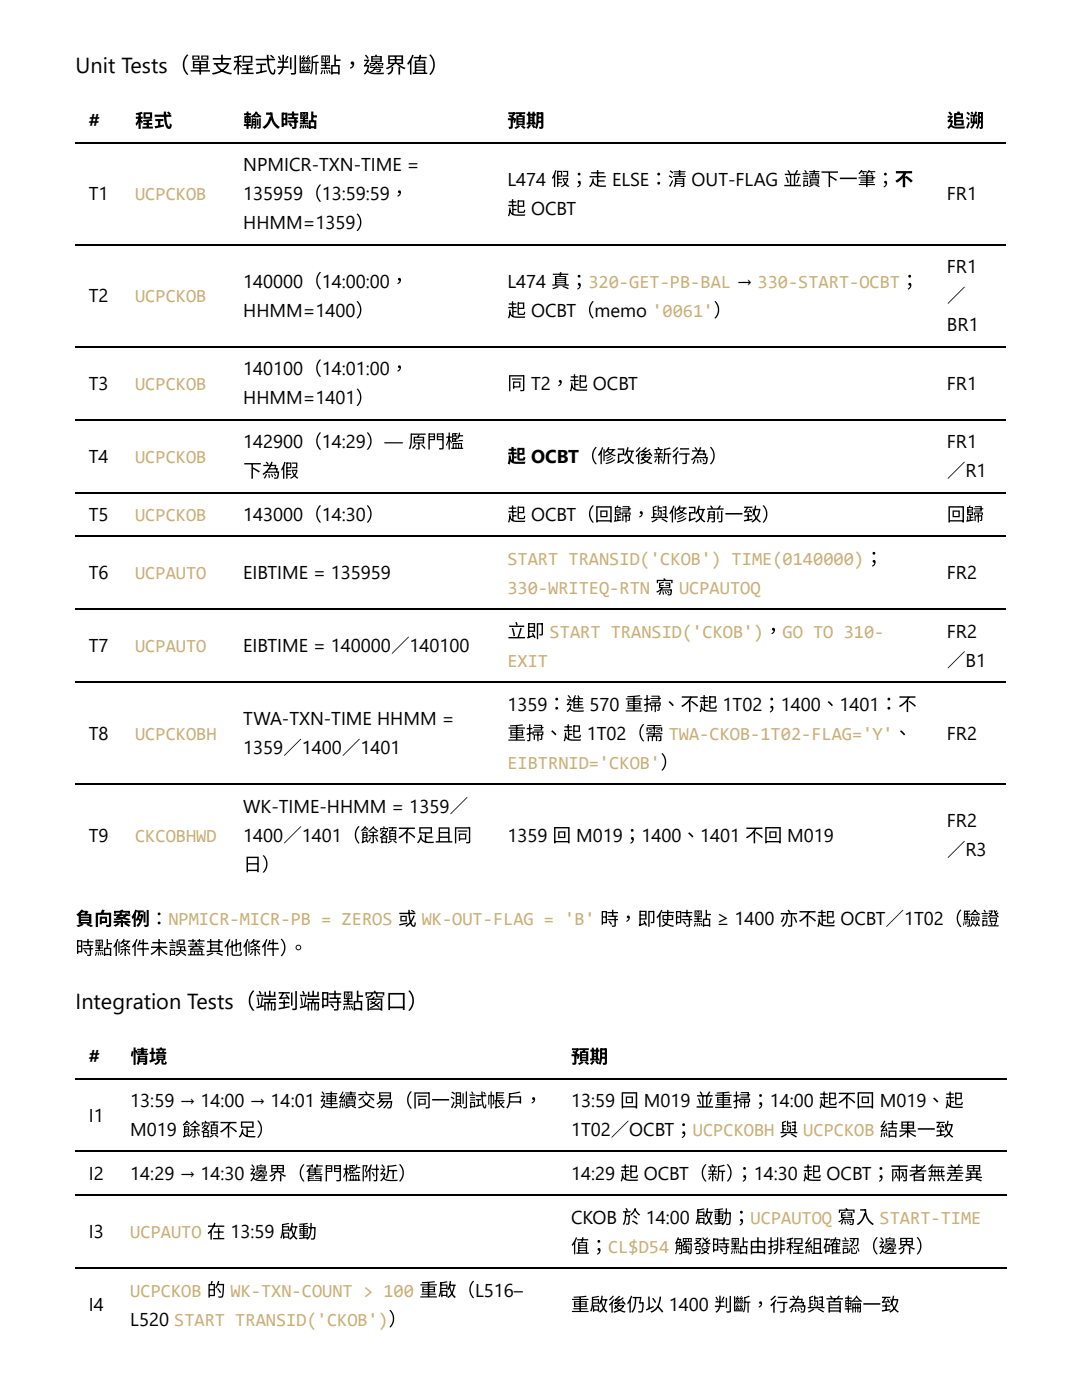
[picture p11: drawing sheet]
<svg xmlns="http://www.w3.org/2000/svg" width="216mm" height="279mm" viewBox="0 0 216 279" stroke-linecap="round" stroke-linejoin="round" font-family="sans-serif">
<defs><g id="words">
<g font-size="4.3">
<text x="15.1" y="14.6">Unit Tests（單支程式判斷點，邊界值）</text>
<text x="15.1" y="201.3">Integration Tests（端到端時點窗口 ）</text>
</g>
<g font-size="3.7">
<text x="17.7" y="25.4">#</text>
<text x="27" y="25.4">程式</text>
<text x="48.5" y="25.4">輸入時點</text>
<text x="101.2" y="25.4">預期</text>
<text x="188.9" y="25.4">追溯</text>
<text x="48.5" y="34.1">NPMICR-TXN-TIME =</text>
<text x="17.7" y="40">T1</text>
<text x="48.5" y="40">135959（13:59:59，</text>
<text x="101.2" y="37">L474 假；走 ELSE：清 OUT-FLAG 並讀下一筆；不</text>
<text x="188.9" y="40">FR1</text>
<text x="48.5" y="45.8">HHMM=1359）</text>
<text x="101.2" y="42.9">起 OCBT</text>
<text x="48.5" y="57.4">140000（14:00:00，</text>
<text x="101.2" y="57.4">L474 真；320-GET-PB-BAL → 330-START-OCBT；</text>
<text x="188.9" y="54.5">FR1</text>
<text x="17.7" y="60.3">T2</text>
<text x="48.5" y="63.2">HHMM=1400）</text>
<text x="101.2" y="63.2">起 OCBT（memo '0061'）</text>
<text x="188.9" y="60.3">／</text>
<text x="188.9" y="66.1">BR1</text>
<text x="17.7" y="77.8">T3</text>
<text x="48.5" y="74.9">140100（14:01:00，</text>
<text x="101.2" y="77.8">同 T2，起 OCBT</text>
<text x="188.9" y="77.8">FR1</text>
<text x="48.5" y="80.7">HHMM=1401）</text>
<text x="48.5" y="89.4">142900（14:29）— 原門 檻</text>
<text x="188.9" y="89.4">FR1</text>
<text x="17.7" y="92.3">T4</text>
<text x="48.5" y="95.2">下為假</text>
<text x="101.2" y="92.3">起 OCBT（修改後新行為）</text>
<text x="188.9" y="95.2">／R1</text>
<text x="17.7" y="104">T5</text>
<text x="48.5" y="104">143000（14:30）</text>
<text x="101.2" y="104">起 OCBT（回歸，與修改前一致）</text>
<text x="188.9" y="104">回歸</text>
<text x="17.7" y="115.6">T6</text>
<text x="48.5" y="115.6">EIBTIME = 135959</text>
<text x="188.9" y="115.6">FR2</text>
<text x="17.7" y="130.2">T7</text>
<text x="48.5" y="130.2">EIBTIME = 140000／140100</text>
<text x="101.2" y="127.3">立即 START TRANSID('CKOB')，GO TO 310-</text>
<text x="188.9" y="127.3">FR2</text>
<text x="188.9" y="133.1">／B1</text>
<text x="101.2" y="141.8">1359：進 570 重掃、不起 1T02；1400、1401：不</text>
<text x="17.7" y="147.6">T8</text>
<text x="48.5" y="144.7">TWA-TXN-TIME HHMM =</text>
<text x="101.2" y="147.6">重掃、起 1T02（需 TWA-CKOB-1T02-FLAG='Y'、</text>
<text x="188.9" y="147.6">FR2</text>
<text x="48.5" y="150.5">1359／1400／1401</text>
<text x="48.5" y="162.2">WK-TIME-HHMM = 1359／</text>
<text x="188.9" y="165.1">FR2</text>
<text x="17.7" y="168">T9</text>
<text x="48.5" y="168">1400／1401（餘額不足且同</text>
<text x="48.5" y="173.8">日 ）</text>
<text x="101.2" y="168">1359 回 M019；1400、1401 不回 M019</text>
<text x="188.9" y="170.9">／R3</text>
<text x="15.1" y="184.7">負向案例：NPMICR-MICR-PB = ZEROS 或 WK-OUT-FLAG = 'B' 時，即使時點 ≥ 1400 亦不起 OCBT／1T02（驗證</text>
<text x="15.1" y="190.5">時點條件未誤蓋其他條件）</text>
<text x="57.7" y="190.5">。</text>
<text x="17.7" y="212.2">#</text>
<text x="26" y="212.2">情境</text>
<text x="113.9" y="212.2">預期</text>
<text x="26" y="220.9">13:59 → 14:00 → 14:01 連續交易（同一測試帳戶 ，</text>
<text x="113.9" y="220.9">13:59 回 M019 並重掃；14:00 起不回 M019、起</text>
<text x="17.7" y="223.8">I1</text>
<text x="26" y="226.7">M019 餘額不足）</text>
<text x="113.9" y="226.7">1T02／OCBT；UCPCKOBH 與 UCPCKOB 結果一致</text>
<text x="17.7" y="235.5">I2</text>
<text x="26" y="235.5">14:29 → 14:30 邊界（舊門 檻附近）</text>
<text x="113.9" y="235.5">14:29 起 OCBT（新）</text>
<text x="146.7" y="235.5">；14:30 起 OCBT；兩者無差異</text>
<text x="113.9" y="244.2">CKOB 於 14:00 啟動；UCPAUTOQ 寫入 START-TIME</text>
<text x="17.7" y="247.1">I3</text>
<text x="113.9" y="250">值；CL$D54 觸發時點由排程組確認（邊界）</text>
<text x="17.7" y="261.7">I4</text>
<text x="113.9" y="261.7">重啟後仍以 1400 判斷，行為與首輪一致</text>
<text x="26" y="264.6">L520 START TRANSID('CKOB')）</text>
</g>
<g font-size="3.7" fill="#c9ae75">
<text x="27" y="40">UCPCKOB</text>
<text x="27" y="60.3">UCPCKOB</text>
<text x="27" y="77.8">UCPCKOB</text>
<text x="27" y="92.3">UCPCKOB</text>
<text x="27" y="104">UCPCKOB</text>
<text x="101.2" y="112.7">START TRANSID('CKOB') TIME(0140000)；</text>
<text x="27" y="115.6">UCPAUTO</text>
<text x="101.2" y="118.5">330-WRITEQ-RTN 寫 UCPAUTOQ</text>
<text x="27" y="130.2">UCPAUTO</text>
<text x="101.2" y="133.1">EXIT</text>
<text x="27" y="147.6">UCPCKOBH</text>
<text x="101.2" y="153.5">EIBTRNID='CKOB'）</text>
<text x="27" y="168">CKCOBHWD</text>
<text x="26" y="247.1">UCPAUTO 在 13:59 啟動</text>
<text x="26" y="258.8">UCPCKOB 的 WK-TXN-COUNT &gt; 100 重啟（L516–</text>
</g>
</g></defs>
<g fill="none" stroke="#000" stroke-width=".26">
<path d="M15.1 28.4h185.7M15.1 48.8h185.7M15.1 69.2h185.7M15.1 83.7h185.7M15.1 98.3h185.7M15.1 107h185.7M15.1 121.6h185.7M15.1 136.1h185.7M15.1 156.5h185.7M15.1 215.2h185.7M15.1 229.8h185.7M15.1 238.5h185.7"/>
<path d="M15.1 253.1h185.7"/>
</g>
<use href="#words"/>
</svg>
